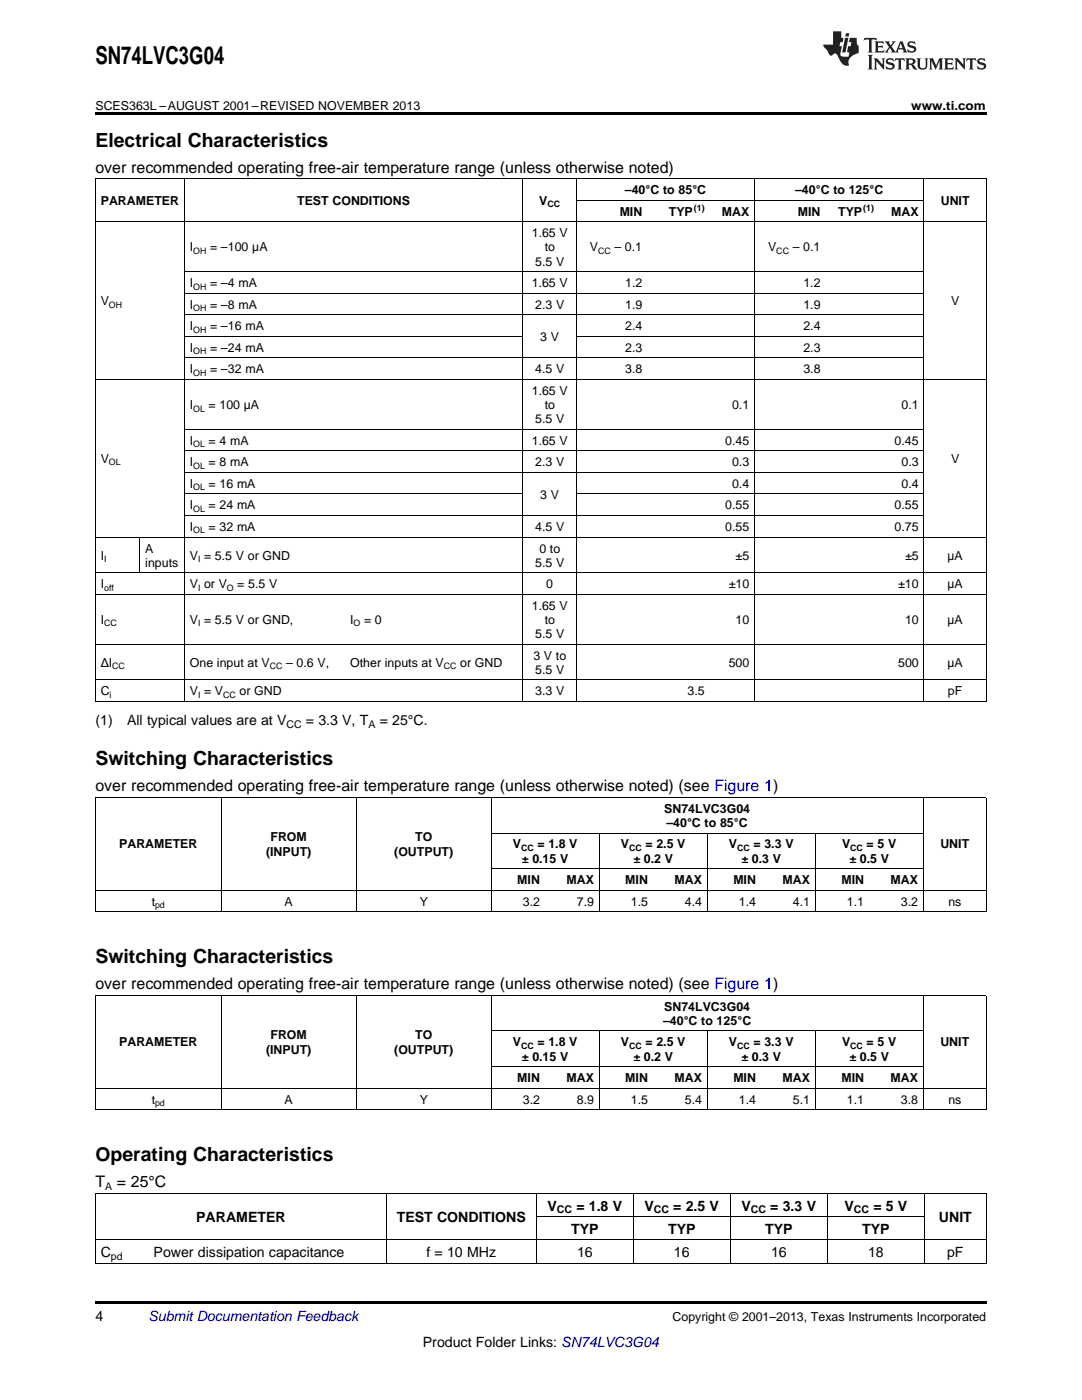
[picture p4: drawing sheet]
<svg xmlns="http://www.w3.org/2000/svg" width="216mm" height="279mm" viewBox="0 0 216 279" stroke-linecap="round" stroke-linejoin="round" font-family="sans-serif">
<defs><g id="words">
<text font-size="4.9" x="19" y="12.8">SN74LVC3G04</text>
<g font-size="3.9">
<text x="19" y="29.3">Electrical Characteristics</text>
<text x="19" y="152.8">Switching Characteristics</text>
<text x="19" y="192.3">Switching Characteristics</text>
<text x="19" y="231.8">Operating Characteristics</text>
</g>
<g font-size="3.2">
<text x="19" y="34.4">over recommended operating free-air temperature range (unless otherwise noted)</text>
<text x="19" y="157.9">over recommended operating free-air temperature range (unless otherwise noted) (see Figure 1)</text>
<text x="19" y="197.4">over recommended operating free-air temperature range (unless otherwise noted) (see Figure 1)</text>
<text x="19" y="236.9">T</text>
<text x="23.3" y="236.9">= 25°C</text>
</g>
<g font-size="2.8">
<text x="19" y="144.6">(1)</text>
<text x="25.4" y="144.6">All typical values are at V</text>
<text x="61" y="144.6">= 3.3 V, T</text>
<text x="75.8" y="144.6">= 25°C.</text>
<text x="39.2" y="243.9">PARAMETER</text>
<text x="79.2" y="243.9">TEST CONDITIONS</text>
<text x="109.3" y="241.6">V</text>
<text x="115" y="241.6">= 1.8 V</text>
<text x="128.6" y="241.6">V</text>
<text x="134.3" y="241.6">= 2.5 V</text>
<text x="148" y="241.6">V</text>
<text x="153.7" y="241.6">= 3.3 V</text>
<text x="168.5" y="241.6">V</text>
<text x="174.3" y="241.6">= 5 V</text>
<text x="187.4" y="243.9">UNIT</text>
<text x="20.1" y="250.9">C</text>
<text x="30.7" y="250.9">Power dissipation capacitance</text>
<text x="85.1" y="250.9">f = 10 MHz</text>
<text x="114" y="246.2">TYP</text>
<text x="115.1" y="250.9">16</text>
<text x="133.3" y="246.2">TYP</text>
<text x="134.5" y="250.9">16</text>
<text x="152.7" y="246.2">TYP</text>
<text x="153.8" y="250.9">16</text>
<text x="172" y="246.2">TYP</text>
<text x="173.2" y="250.9">18</text>
<text x="189" y="250.9">pF</text>
<text x="19" y="263.6">4</text>
<text x="84.4" y="268.9">Product Folder Links: SN74LVC3G04</text>
</g>
<text font-size="2.8" fill="#0000c8" x="29.6" y="263.6">Submit Documentation Feedback</text>
<g font-size="2.5">
<text x="19" y="21.9">SCES363L –AUGUST 2001–REVISED NOVEMBER 2013</text>
<text x="181.8" y="21.9">www.ti.com</text>
<text x="20.1" y="40.9">PARAMETER</text>
<text x="59.3" y="40.9">TEST CONDITIONS</text>
<text x="107.6" y="40.9">V</text>
<text x="124.7" y="38.7">–40°C to 85°C</text>
<text x="158.7" y="38.7">–40°C to 125°C</text>
<text x="187.7" y="40.9">UNIT</text>
<text x="106.1" y="47.3">1.65 V</text>
<text x="123.6" y="43">MIN</text>
<text x="133.5" y="43">TYP</text>
<text x="144" y="43">MAX</text>
<text x="159.2" y="43">MIN</text>
<text x="167.3" y="43">TYP</text>
<text x="177.8" y="43">MAX</text>
<text x="37.9" y="50.2">I</text>
<text x="41.9" y="50.2">= –100 µA</text>
<text x="106.8" y="53">5.5 V</text>
<text x="108.7" y="50.2">to</text>
<text x="117.7" y="50.2">V</text>
<text x="122.6" y="50.2">– 0.1</text>
<text x="153.3" y="50.2">V</text>
<text x="158.2" y="50.2">– 0.1</text>
<text x="37.9" y="57.3">I</text>
<text x="41.9" y="57.3">= –4 mA</text>
<text x="106.1" y="57.3">1.65 V</text>
<text x="124.7" y="57.3">1.2</text>
<text x="160.3" y="57.3">1.2</text>
<text x="20.1" y="60.9">V</text>
<text x="37.9" y="61.6">I</text>
<text x="37.9" y="65.9">I</text>
<text x="41.9" y="61.6">= –8 mA</text>
<text x="41.9" y="65.9">= –16 mA</text>
<text x="106.8" y="61.6">2.3 V</text>
<text x="124.7" y="61.6">1.9</text>
<text x="124.7" y="65.9">2.4</text>
<text x="160.3" y="61.6">1.9</text>
<text x="160.3" y="65.9">2.4</text>
<text x="189.8" y="60.9">V</text>
<text x="37.9" y="70.2">I</text>
<text x="41.9" y="70.2">= –24 mA</text>
<text x="107.8" y="68.1">3 V</text>
<text x="124.7" y="70.2">2.3</text>
<text x="160.3" y="70.2">2.3</text>
<text x="37.9" y="74.5">I</text>
<text x="41.9" y="74.5">= –32 mA</text>
<text x="106.8" y="74.5">4.5 V</text>
<text x="124.7" y="74.5">3.8</text>
<text x="160.3" y="74.5">3.8</text>
<text x="37.9" y="81.6">I</text>
<text x="41.6" y="81.6">= 100 µA</text>
<text x="106.1" y="78.8">1.65 V</text>
<text x="108.7" y="81.6">to</text>
<text x="146.1" y="81.6">0.1</text>
<text x="179.9" y="81.6">0.1</text>
<text x="37.9" y="88.8">I</text>
<text x="41.6" y="88.8">= 4 mA</text>
<text x="106.1" y="88.8">1.65 V</text>
<text x="106.8" y="84.5">5.5 V</text>
<text x="144.7" y="88.8">0.45</text>
<text x="178.5" y="88.8">0.45</text>
<text x="20.1" y="92.4">V</text>
<text x="37.9" y="93.1">I</text>
<text x="41.6" y="93.1">= 8 mA</text>
<text x="106.8" y="93.1">2.3 V</text>
<text x="146.1" y="93.1">0.3</text>
<text x="179.9" y="93.1">0.3</text>
<text x="189.8" y="92.4">V</text>
<text x="37.9" y="97.4">I</text>
<text x="37.9" y="101.7">I</text>
<text x="41.6" y="97.4">= 16 mA</text>
<text x="41.6" y="101.7">= 24 mA</text>
<text x="107.8" y="99.5">3 V</text>
<text x="144.7" y="101.7">0.55</text>
<text x="146.1" y="97.4">0.4</text>
<text x="178.5" y="101.7">0.55</text>
<text x="179.9" y="97.4">0.4</text>
<text x="37.9" y="106">I</text>
<text x="41.6" y="106">= 32 mA</text>
<text x="106.8" y="106">4.5 V</text>
<text x="144.7" y="106">0.55</text>
<text x="178.5" y="106">0.75</text>
<text x="20.1" y="111.7">I</text>
<text x="29" y="110.3">A</text>
<text x="29" y="113.1">inputs</text>
<text x="37.9" y="111.7">V = 5.5 V or GND</text>
<text x="106.8" y="113.1">5.5 V</text>
<text x="107.6" y="110.3">0 to</text>
<text x="146.8" y="111.7">±5</text>
<text x="180.6" y="111.7">±5</text>
<text x="189.1" y="111.7">µA</text>
<text x="20.1" y="117.4">I</text>
<text x="37.9" y="117.4">V or V</text>
<text x="47.3" y="117.4">= 5.5 V</text>
<text x="109" y="117.4">0</text>
<text x="145.4" y="117.4">±10</text>
<text x="179.2" y="117.4">±10</text>
<text x="189.1" y="117.4">µA</text>
<text x="20.1" y="124.5">I</text>
<text x="37.9" y="124.5">V = 5.5 V or GND,</text>
<text x="69.9" y="124.5">I</text>
<text x="72.6" y="124.5">= 0</text>
<text x="106.1" y="121.7">1.65 V</text>
<text x="108.7" y="124.5">to</text>
<text x="146.8" y="124.5">10</text>
<text x="180.6" y="124.5">10</text>
<text x="189.1" y="124.5">µA</text>
<text x="106.4" y="131.7">3 V to</text>
<text x="106.8" y="127.4">5.5 V</text>
<text x="20.1" y="133.1">ΔI</text>
<text x="37.9" y="133.1">One input at V</text>
<text x="57.1" y="133.1">– 0.6 V,</text>
<text x="69.9" y="133.1">Other inputs at V</text>
<text x="91.8" y="133.1">or GND</text>
<text x="106.8" y="134.5">5.5 V</text>
<text x="145.4" y="133.1">500</text>
<text x="179.2" y="133.1">500</text>
<text x="189.1" y="133.1">µA</text>
<text x="20.1" y="138.8">C</text>
<text x="37.9" y="138.8">V = V</text>
<text x="47.8" y="138.8">or GND</text>
<text x="106.8" y="138.8">3.3 V</text>
<text x="137.2" y="138.8">3.5</text>
<text x="189.2" y="138.8">pF</text>
<text x="54" y="167.9">FROM</text>
<text x="82.9" y="167.9">TO</text>
<text x="132.5" y="162.2">SN74LVC3G04</text>
<text x="133" y="165">–40°C to 85°C</text>
<text x="23.8" y="169.3">PARAMETER</text>
<text x="53.1" y="170.7">(INPUT)</text>
<text x="78.7" y="170.7">(OUTPUT)</text>
<text x="102.3" y="169.3">V</text>
<text x="104.1" y="172.2">± 0.15 V</text>
<text x="107.2" y="169.3">= 1.8 V</text>
<text x="123.9" y="169.3">V</text>
<text x="126.4" y="172.2">± 0.2 V</text>
<text x="128.8" y="169.3">= 2.5 V</text>
<text x="145.5" y="169.3">V</text>
<text x="148" y="172.2">± 0.3 V</text>
<text x="150.4" y="169.3">= 3.3 V</text>
<text x="168" y="169.3">V</text>
<text x="169.5" y="172.2">± 0.5 V</text>
<text x="172.9" y="169.3">= 5 V</text>
<text x="187.6" y="169.3">UNIT</text>
<text x="103.2" y="176.5">MIN</text>
<text x="113" y="176.5">MAX</text>
<text x="124.8" y="176.5">MIN</text>
<text x="134.6" y="176.5">MAX</text>
<text x="146.3" y="176.5">MIN</text>
<text x="156.1" y="176.5">MAX</text>
<text x="167.9" y="176.5">MIN</text>
<text x="177.7" y="176.5">MAX</text>
<text x="30.3" y="180.8">t</text>
<text x="56.8" y="180.8">A</text>
<text x="83.7" y="180.8">Y</text>
<text x="104.3" y="180.8">3.2</text>
<text x="115.1" y="180.8">7.9</text>
<text x="125.9" y="180.8">1.5</text>
<text x="136.7" y="180.8">4.4</text>
<text x="147.4" y="180.8">1.4</text>
<text x="158.2" y="180.8">4.1</text>
<text x="169" y="180.8">1.1</text>
<text x="179.8" y="180.8">3.2</text>
<text x="189.2" y="180.8">ns</text>
<text x="132.5" y="201.7">SN74LVC3G04</text>
<text x="23.8" y="208.8">PARAMETER</text>
<text x="54" y="207.4">FROM</text>
<text x="82.9" y="207.4">TO</text>
<text x="102.3" y="208.8">V</text>
<text x="107.2" y="208.8">= 1.8 V</text>
<text x="123.9" y="208.8">V</text>
<text x="128.8" y="208.8">= 2.5 V</text>
<text x="132.3" y="204.5">–40°C to 125°C</text>
<text x="145.5" y="208.8">V</text>
<text x="150.4" y="208.8">= 3.3 V</text>
<text x="168" y="208.8">V</text>
<text x="172.9" y="208.8">= 5 V</text>
<text x="187.6" y="208.8">UNIT</text>
<text x="53.1" y="210.3">(INPUT)</text>
<text x="78.7" y="210.3">(OUTPUT)</text>
<text x="103.2" y="216">MIN</text>
<text x="104.1" y="211.7">± 0.15 V</text>
<text x="113" y="216">MAX</text>
<text x="124.8" y="216">MIN</text>
<text x="126.4" y="211.7">± 0.2 V</text>
<text x="134.6" y="216">MAX</text>
<text x="146.3" y="216">MIN</text>
<text x="148" y="211.7">± 0.3 V</text>
<text x="156.1" y="216">MAX</text>
<text x="167.9" y="216">MIN</text>
<text x="169.5" y="211.7">± 0.5 V</text>
<text x="177.7" y="216">MAX</text>
<text x="30.3" y="220.3">t</text>
<text x="56.8" y="220.3">A</text>
<text x="83.7" y="220.3">Y</text>
<text x="104.3" y="220.3">3.2</text>
<text x="115.1" y="220.3">8.9</text>
<text x="125.9" y="220.3">1.5</text>
<text x="136.7" y="220.3">5.4</text>
<text x="147.4" y="220.3">1.4</text>
<text x="158.2" y="220.3">5.1</text>
<text x="169" y="220.3">1.1</text>
<text x="179.8" y="220.3">3.8</text>
<text x="189.2" y="220.3">ns</text>
<text x="134.2" y="263.6">Copyright © 2001–2013, Texas Instruments Incorporated</text>
</g>
<g font-size="2.1">
<text x="57.1" y="145.2">CC</text>
<text x="73.5" y="145.2">A</text>
<text x="21" y="237.6">A</text>
<text x="111.1" y="242.1">CC</text>
<text x="130.5" y="242.1">CC</text>
<text x="149.8" y="242.1">CC</text>
<text x="170.4" y="242.1">CC</text>
<text x="22.1" y="251.5">pd</text>
</g>
<g font-size="1.8">
<text x="109.2" y="41.4">CC</text>
<text x="138.5" y="42.1">(1)</text>
<text x="172.3" y="42.1">(1)</text>
<text x="38.6" y="50.7">OH</text>
<text x="119.3" y="50.7">CC</text>
<text x="154.9" y="50.7">CC</text>
<text x="38.6" y="57.8">OH</text>
<text x="21.7" y="61.4">OH</text>
<text x="38.6" y="62.1">OH</text>
<text x="38.6" y="66.4">OH</text>
<text x="38.6" y="70.7">OH</text>
<text x="38.6" y="75">OH</text>
<text x="38.6" y="82.1">OL</text>
<text x="38.6" y="89.3">OL</text>
<text x="21.7" y="92.9">OL</text>
<text x="38.6" y="93.6">OL</text>
<text x="38.6" y="97.9">OL</text>
<text x="38.6" y="102.2">OL</text>
<text x="38.6" y="106.5">OL</text>
<text x="20.8" y="112.2">I</text>
<text x="39.5" y="112.2">I</text>
<text x="20.8" y="117.9">off</text>
<text x="39.5" y="117.9">I</text>
<text x="45.3" y="117.9">O</text>
<text x="20.8" y="125">CC</text>
<text x="39.5" y="125">I</text>
<text x="70.6" y="125">O</text>
<text x="22.4" y="133.6">CC</text>
<text x="53.8" y="133.6">CC</text>
<text x="88.5" y="133.6">CC</text>
<text x="21.9" y="139.3">i</text>
<text x="39.5" y="139.3">I</text>
<text x="44.5" y="139.3">CC</text>
<text x="104" y="169.8">CC</text>
<text x="125.5" y="169.8">CC</text>
<text x="147.1" y="169.8">CC</text>
<text x="169.7" y="169.8">CC</text>
<text x="30.9" y="181.3">pd</text>
<text x="104" y="209.3">CC</text>
<text x="125.5" y="209.3">CC</text>
<text x="147.1" y="209.3">CC</text>
<text x="169.7" y="209.3">CC</text>
<text x="30.9" y="220.8">pd</text>
</g>
</g></defs>
<path d="M19 22.5h177.8v.5h-177.8zM19 259.7h177.8v.5h-177.8z" fill="#000"/>
<g fill="none" stroke="#000" stroke-width=".2">
<path d="M19 35.6h177.8M19.1 35.7v104.4M36.8 35.7v104.4M104.3 35.7v104.4M115 35.7v104.4M115 40h69.4M150.5 35.7v104.4M184.3 35.7v104.4M196.8 35.7v104.4M19 44.3h177.8M36.8 58.5h147.6M36.8 54.2h147.6"/>
<path d="M19 75.7h177.8M36.8 71.4h147.6M36.8 67.1h67.6M36.8 62.8h147.6M115 67.1h69.4M36.8 98.6h67.6M36.8 94.3h147.6M36.8 90h147.6M36.8 85.7h147.6M115 98.6h69.4M19 118.6h177.8M19 114.3h177.8"/>
<path d="M19 107.2h177.8M27.9 107.2v7.2M36.8 102.9h147.6M19 140h177.8M19 135.7h177.8M19 128.6h177.8M19 159.1h177.8M19.1 159.2v22.8M44.1 159.2v22.8M71.1 159.2v22.8M98 159.2v22.8M184.2 159.2v22.8"/>
<path d="M196.8 159.2v22.8M19 177.7h177.8M98 173.4h86.2M98 166.2h86.2M119.5 166.3v15.7M141.1 166.3v15.7M162.6 166.3v15.7M19 198.6h177.8M19 182h177.8M19.1 198.7v22.8M44.1 198.7v22.8M71.1 198.7v22.8"/>
<path d="M98 198.7v22.8M184.2 198.7v22.8M196.8 198.7v22.8M19 217.2h177.8M98 212.9h86.2M98 205.8h86.2M119.5 205.8v15.7M141.1 205.8v15.7M162.6 205.8v15.7M19 238.1h177.8M19 221.5h177.8M19.1 238.2v14"/>
<path d="M77.1 238.2v14M107 238.2v14M126.3 238.2v14M145.7 238.2v14M165.1 238.2v14M184.4 238.2v14M196.8 238.2v14M19 252.1h177.8M19 247.5h177.8M107.1 242.8h77.4"/>
</g>
<g fill="#231f20">
<path d="M172.5 7.6l-.1 .5 .4-.2h.6v.1v2.1l-.2 .4h.9l-.2-.4v-2.1l.1-.1h.5l.5 .2-.2-.5zM174.5 8.3l.2 .3v1.5l-.2 .4h1.8l.2-.6a1.04 1.04 0 0 1-1.3 .2v-.7h.6l.3 .2v-.6l-.3 .2h-.6v-.6l.8-.1 .4 .3-.2-.5zM176.5 8.3l.9 1.1-.9 1.1h.8l-.2-.2 .4-.7 .5 .7-.2 .2h1.5l-.2-.2 .2-.4h.9l.1 .4-.2 .2h1l-.3-.3-.7-1.9h-.5l-.9 2-.8-1 .9-1h-.8l.1 .3-.4 .5-.3-.6 .1-.2zM179.7 8.6l.4 1h-.7zM181.3 8.4a.63 .63 0 0 0-.2 .7 .63 .63 0 0 0 .6 .4l.6 .2 .1 .2a.75 .75 0 0 1-.7 .4 .75 .75 0 0 1-.6-.5l.1 .7 .1-.1a1.11 1.11 0 0 0 1.5-.6 1.13 1.13 0 0 0-1.2-.8l-.1-.4a1.04 1.04 0 0 1 1.2 .2l-.2-.5-.2 .1-.4-.2zM173.2 10.9l.2 .4v2.2l-.2 .4h1l-.3-.4v-2.2l.3-.4zM174.3 11.6l.3 .4v1.5l-.3 .4h.8l-.2-.4v-1.3l1.5 1.7v-1.9l.2-.4h-.7l.2 .4v.9l-1.1-1.3zM177 11.8a.62 .62 0 0 0-.2 .7 .62 .62 0 0 0 .6 .4l.6 .1 .1 .3a.76 .76 0 0 1-.7 .3 .76 .76 0 0 1-.7-.4l.2 .7 .1-.1a1.11 1.11 0 0 0 1.5-.6 1.13 1.13 0 0 0-1.2-.8l-.1-.4a1.04 1.04 0 0 1 1.2 .2l-.2-.6-.2 .1-.5-.1zM178.7 11.6l-.2 .6a.61 .61 0 0 1 .8-.3v1.6l-.2 .4h.9l-.2-.4v-1.6a.63 .63 0 0 1 .7 .3l-.1-.6zM180.6 11.6l.3 .4v1.5l-.3 .4h1l-.2-.2-.1-.8 .6 .2a.76 .76 0 0 0 1.2 .7l-1-1a.58 .58 0 0 0 .6-.5 .58 .58 0 0 0-.5-.6zM181.4 11.9h.1a.45 .45 0 0 1 .5 .1 .45 .45 0 0 1 .1 .5l-.8 .2zM182.9 11.6l.2 .2a2.17 2.17 0 0 0 .3 1.9 .99 .99 0 0 0 1.6-.6v-1.1l.2-.4h-.7l.2 .2a1.92 1.92 0 0 1-.2 1.8 .6 .6 0 0 1-.9-.5v-1.1l.2-.4zM185.4 11.6l.2 .4v1.5l-.2 .4h.7l-.2-.4v-1.4l.8 1.8 .8-1.8v1.4l-.2 .4h.9l-.2-.4v-1.5l.2-.4h-.8l-.6 1.5-.6-1.5zM188.4 11.6l.2 .4v1.5l-.2 .4h1.8l.1-.6a1.04 1.04 0 0 1-1.2 .1v-.6h.5l.4 .2v-.6l-.4 .2h-.5v-.7h.8l.3 .3-.1-.6zM190.5 11.6l.2 .4v1.5l-.2 .4h.7l-.2-.4v-1.3l1.5 1.7v-1.9l.2-.4h-.7l.2 .4v.9l-1.1-1.3zM192.9 11.6l-.1 .6a.61 .61 0 0 1 .7-.3l.1 1.6-.3 .4h1l-.3-.4 .1-1.6a.63 .63 0 0 1 .7 .3l-.1-.6zM195.2 11.8a.62 .62 0 0 0-.2 .7 .62 .62 0 0 0 .6 .4l.6 .1 .1 .3a.76 .76 0 0 1-.7 .3 .76 .76 0 0 1-.6-.4l.1 .7 .1-.1a1.11 1.11 0 0 0 1.6-.6 1.13 1.13 0 0 0-1.3-.8l-.1-.4a1.04 1.04 0 0 1 1.2 .2l-.1-.6-.2 .1-.5-.1z"/>
<path d="M166.2 6.3v2.6h-1.9v.4l.8 .9a.91 .91 0 0 0 1 .8 .56 .56 0 0 1 .5-.3 .56 .56 0 0 1 .5 .3l.4 .8a1.53 1.53 0 0 0 1.9 1.2 1.54 1.54 0 0 1 1-2.1l.9-.3v-1.4a1.52 1.52 0 0 1-.4-1.6h-1.3l-.2 .8h.5l-.2 .8h-.5l-.1 1v.2l.4 .1-.2 .8a1.93 1.93 0 0 1-1.6-.3l.3-1.8h-.5l.2-.8h.4l.2-.8h-.4v-1.3zM168.6 7.6l-.6 2.9h.7l.6-2.9zM168.8 6.6l-.1 .7h.6l.2-.7z"/>
</g>
<use href="#words"/>
</svg>
